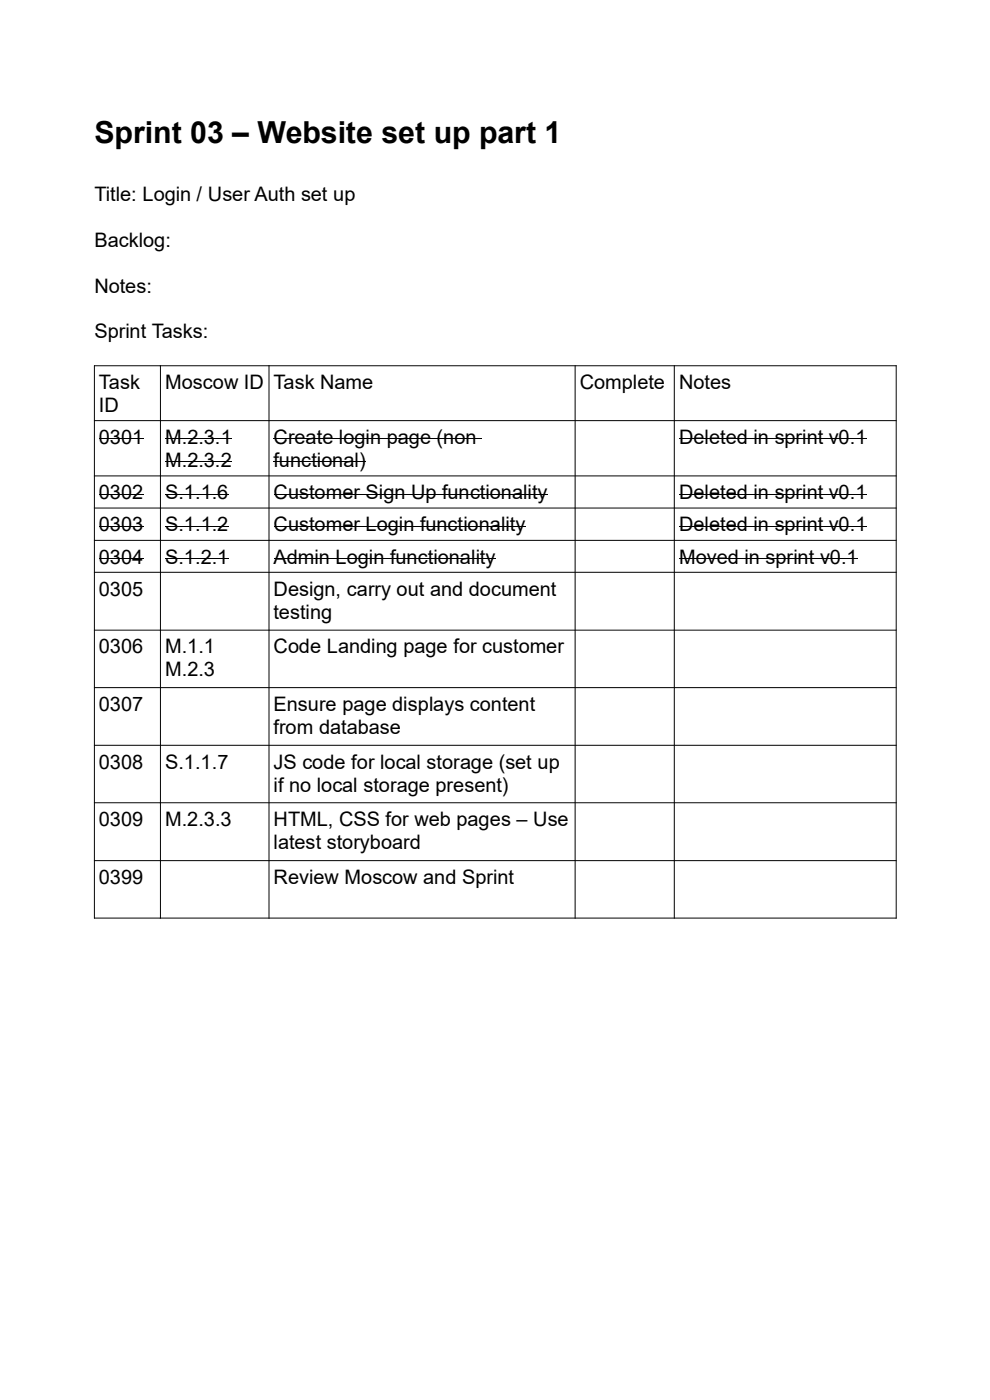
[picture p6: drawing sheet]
<svg xmlns="http://www.w3.org/2000/svg" width="210mm" height="297mm" viewBox="0 0 210 297" stroke-linecap="round" stroke-linejoin="round" font-family="sans-serif">
<defs><g id="words">
<text font-size="6.4" x="20" y="30.3">Sprint 03 – Website set up part 1</text>
<g font-size="4.2">
<text x="20" y="42.6">Title: Login / User Auth set up</text>
<text x="20" y="52.3">Backlog:</text>
<text x="20" y="62.1">Notes:</text>
<text x="20" y="71.8">Sprint Tasks:</text>
<text x="21" y="82.5">Task</text>
<text x="35.1" y="82.5">Moscow ID Task Name</text>
<text x="123" y="82.5">Complete</text>
<text x="144" y="82.5">Notes</text>
<text x="21" y="87.4">ID</text>
<text x="21" y="94.2">0301</text>
<text x="35.1" y="94.2">M.2.3.1</text>
<text x="58" y="94.2">Create login page (non</text>
<text x="144.1" y="94.2">Deleted in sprint v0.1</text>
<text x="35.1" y="99.1">M.2.3.2</text>
<text x="58" y="99.1">functional)</text>
<text x="21" y="105.9">0302</text>
<text x="35.1" y="105.9">S.1.1.6</text>
<text x="58" y="105.9">Customer Sign Up functionality</text>
<text x="144.1" y="105.9">Deleted in sprint v0.1</text>
<text x="21" y="112.7">0303</text>
<text x="35.1" y="112.7">S.1.1.2</text>
<text x="58" y="112.7">Customer Login functionality</text>
<text x="144.1" y="112.7">Deleted in sprint v0.1</text>
<text x="21" y="119.5">0304</text>
<text x="35.1" y="119.5">S.1.2.1</text>
<text x="58" y="119.5">Admin Login functionality</text>
<text x="144.1" y="119.5">Moved in sprint v0.1</text>
<text x="21" y="126.4">0305</text>
<text x="58" y="131.2">testing</text>
<text x="58.1" y="126.4">Design, carry out and document</text>
<text x="21" y="138.6">0306</text>
<text x="35.1" y="143.5">M.2.3</text>
<text x="35.1" y="138.6">M.1.1</text>
<text x="58" y="138.6">Code Landing page for customer</text>
<text x="21" y="150.8">0307</text>
<text x="58" y="155.7">from database</text>
<text x="58.1" y="150.8">Ensure page displays content</text>
<text x="21" y="163.1">0308</text>
<text x="35.1" y="163.1">S.1.1.7</text>
<text x="58" y="167.9">if no local storage present)</text>
<text x="58.1" y="163.1">JS code for local storage (set up</text>
<text x="21" y="175.3">0309</text>
<text x="35.1" y="175.3">M.2.3.3</text>
<text x="58.1" y="175.3">HTML, CSS for web pages – Use</text>
<text x="58" y="180.1">latest storyboard</text>
<text x="21" y="187.5">0399</text>
<text x="58.1" y="187.5">Review Moscow and Sprint</text>
</g>
</g></defs>
<g fill="none" stroke="#000" stroke-width=".21">
<path d="M20 77.6h170.1M20 77.6v117.2h170.1v-117.2M34 77.6v117.2M57.1 77.6v117.2M122 77.6v117.2M143 77.6v117.2M20 89.2h170.1M21 93.1h9.4M35.1 93.1h14.1M35.1 98h14.1M58 93.1h44.3M58 98h19.6"/>
<path d="M144.1 93.1h39.8M20 101h170.1M20 107.8h170.1M20 114.6h170.1M21 104.8h9.4M21 111.7h9.4M21 118.5h9.4M35.1 104.8h13.4M35.1 111.7h13.4M35.1 118.5h13.4M58 104.8h58.2M58 111.7h53.5"/>
<path d="M58 118.5h47.1M144.1 104.8h39.8M144.1 111.7h39.8M144.1 118.5h37.8M20 121.4h170.1M20 133.7h170.1M20 145.9h170.1M20 158.1h170.1M20 170.3h170.1M20 182.6h170.1"/>
</g>
<use href="#words"/>
</svg>
